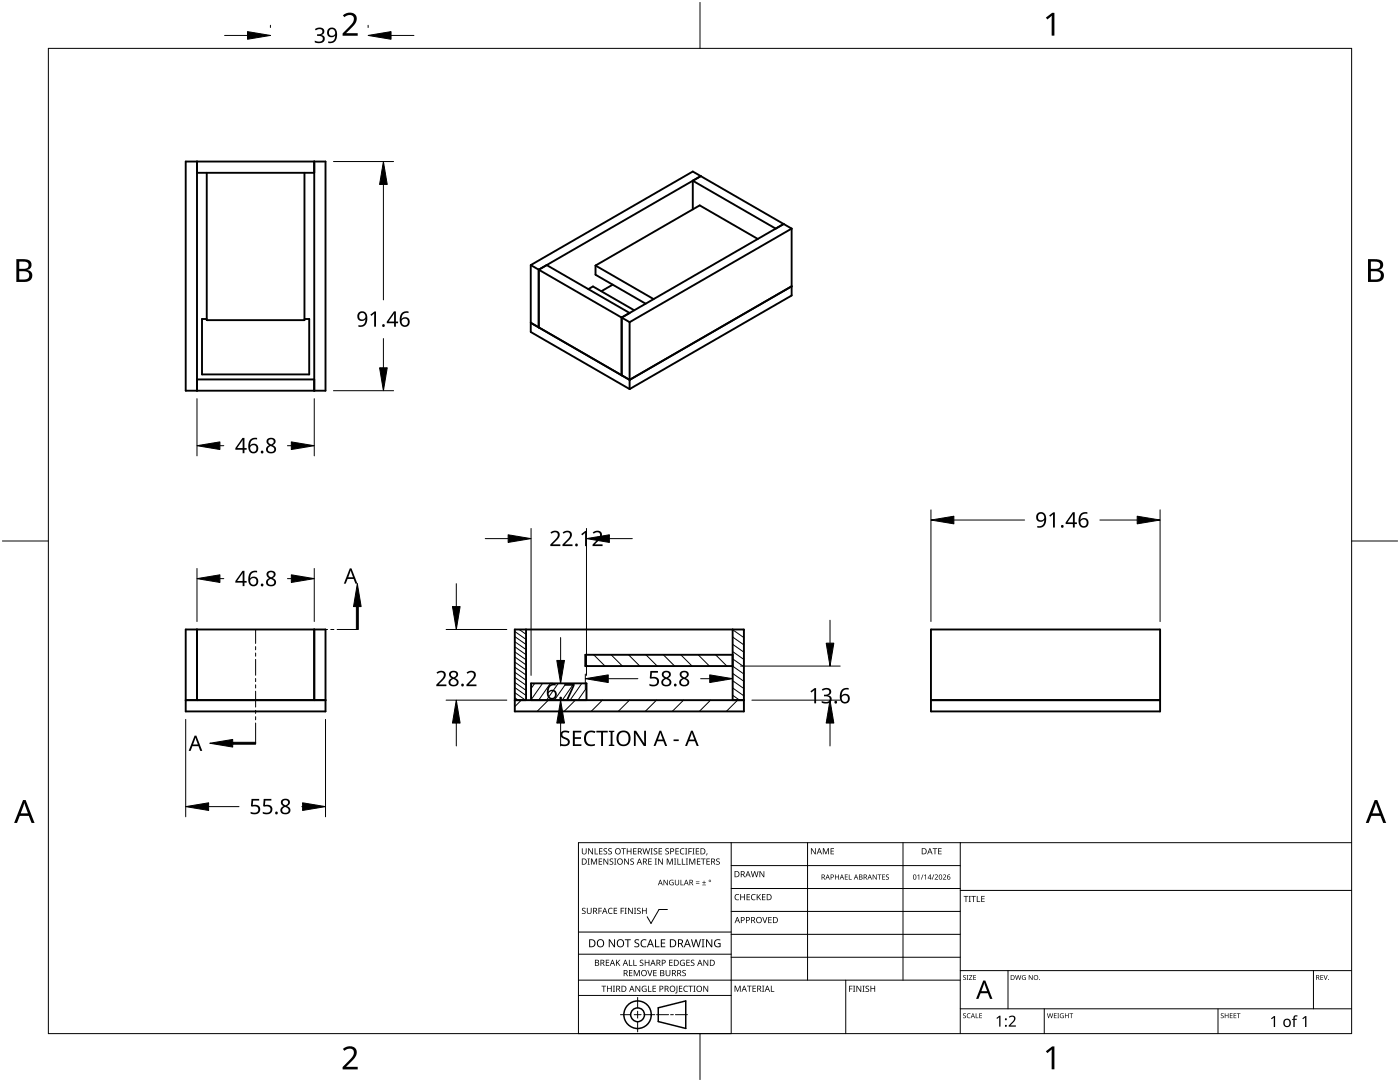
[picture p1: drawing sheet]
<svg xmlns="http://www.w3.org/2000/svg" width="279mm" height="216mm" viewBox="0 0 279 216" stroke-linecap="round" stroke-linejoin="round" font-family="sans-serif">
<g fill="none" stroke="#000" stroke-width=".38">
<path d="M37.1 32.2h27.9v45.8h-27.9zM39.3 32.2v45.8M41.3 34.5v29.4h19.5v-29.4M62.7 32.2v45.8M62.7 34.5h-23.4M138.3 36.1l16.5 9.5 1.6-.9-32.3 18.7M138.3 36.1l1.6-1-32.4 18.7M138.3 36.1v5.7M105.9 52.9v13.3l19.8 11.4M105.9 52.9l19.8 11.4M107.5 53.8v11.5M107.5 53.8l1.6-.9 16.6 9.5-1.6 1"/>
<path d="M117.4 57.7l.9-.5 8.3 4.7M118.9 53v1.8l10 5.8M118.9 53l11.5 6.7M122.3 56.8l-2.3 1.3M151.2 47.7l-11.6-6.7-20.7 12M158 45.6l-19.7-11.4-32.4 18.7M158 45.6v13.4l-32.3 18.6M158 57.1l-32.3 18.7-19.8-11.4M158 45.6l-32.3 18.7M39.3 75.7h23.4M60.8 63.7h.9v11h-21.4v-11h1M124.1 63.4v11.5"/>
<path d="M125.7 64.3v13.3M37.1 125.6h27.9v16.4h-27.9zM39.3 125.6v14.1M62.7 125.6v14.1M65 139.7h-27.9M102.7 125.6h45.8v16.4h-45.8zM102.7 139.7h45.8M105 125.6v14.1M106 139.7v-3.3h11v3.3M146.2 125.6v14.1M146.2 130.7h-29.4v2.2h29.4M185.8 139.7h45.7"/>
<path d="M185.8 125.6h45.7v16.4h-45.7z"/>
</g>
<g fill="none" stroke="#000" stroke-width=".2">
<path d="M102.7 139.2l.7 .5M102.7 138.2l2.2 1.5M102.7 137.2l2.3 1.6M102.7 136.2l2.3 1.5M102.7 135.2l2.3 1.5M102.7 134.1l2.3 1.6M102.7 133.1l2.3 1.6M102.7 132.1l2.3 1.6M102.7 131.1l2.3 1.6M102.7 130.1l2.3 1.5M102.7 129.1l2.3 1.5M102.7 128l2.3 1.6"/>
<path d="M102.7 127l2.3 1.6M102.7 126l2.3 1.6M103.6 125.6l1.4 1M104 139.7l-1.3 1.3M106.7 136.4l-.7 1M108.3 136.4l-2.3 3.2M109.4 139.7l-2.2 2.3M109.8 136.4l-2.3 3.3M111.4 136.4l-2.3 3.3M113 136.4l-2.4 3.3M114.6 136.4l-2.4 3.3M114.8 139.7l-2.2 2.3"/>
<path d="M116.1 136.4l-2.3 3.3M116.8 132.5l.5 .4M117 137.3l-1.7 2.4M117 139.5l-.1 .2M118.5 130.7l2.2 2.2M120.2 139.7l-2.2 2.3M122 130.7l2.2 2.2M125.4 130.7l2.3 2.2M125.6 139.7l-2.2 2.3M128.9 130.7l2.3 2.2M131 139.7l-2.2 2.3M132.4 130.7l2.2 2.2"/>
<path d="M135.9 130.7l2.2 2.2M136.4 139.7l-2.2 2.3M139.3 130.7l2.3 2.2M141.8 139.7l-2.2 2.3M142.8 130.7l2.3 2.2M146.2 138.7l1.4 1M146.2 137.3l2.3 1.6M146.2 135.8l2.3 1.6M146.2 134.4l2.3 1.5M146.2 132.9l2.3 1.6M146.2 131.5l2.3 1.5M146.2 130l2.3 1.6"/>
<path d="M146.2 128.6l2.3 1.5M146.2 127.1l2.3 1.6M146.2 125.7l2.3 1.5M147.2 139.7l-2.2 2.3M148.2 125.6l.3 .2"/>
</g>
<path d="M9.7 9.7h260v196.5h-260z" fill="none" stroke="#000" stroke-width=".2"/>
<path d="M139.7 .5v9.2M.5 108h9.2M269.7 108h9.2M139.7 206.2v9.2" fill="none" stroke="#000" stroke-width=".2"/>
<g fill="#000">
<path d="M68.4 3.1a1.64 1.64 0 0 1 2.8 .4 2.52 2.52 0 0 1-1.2 2.2l-.9 .9h2.3v.5h-3v-.4l1.2-1.2a1.95 1.95 0 0 0 .9-2.2 1.23 1.23 0 0 0-1.8 .1zM208.7 3.5l1.3-.9h.4v4.5h-.5v-4l-.9 .8zM68.4 209.3a1.64 1.64 0 0 1 2.8 .4 2.52 2.52 0 0 1-1.2 2.2l-.9 1h2.3v.5h-3v-.5l1.2-1.2a1.95 1.95 0 0 0 .9-2.1 1.23 1.23 0 0 0-1.8 .1zM208.7 209.8l1.3-1h.4v4.6h-.5v-4l-.9 .7z"/>
<path d="M3.3 51.7h1.3a1.28 1.28 0 0 1 1.7 1.3 1.04 1.04 0 0 1-.9 .9 1.23 1.23 0 0 1 1 1.5 1.23 1.23 0 0 1-1.5 .9h-1.6zM3.8 54.1v1.7h1a.86 .86 0 0 0 1-.9 .86 .86 0 0 0-1.1-.8zM3.8 52.2v1.4h.9a.78 .78 0 0 0 1-.7 .78 .78 0 0 0-1.1-.7z"/>
<path d="M273 51.7h1.3a1.28 1.28 0 0 1 1.7 1.3 1.04 1.04 0 0 1-.8 .9 1.23 1.23 0 0 1 1 1.5 1.23 1.23 0 0 1-1.6 .9h-1.6zM273.6 54.1v1.7h.9a.86 .86 0 0 0 1.1-.9 .86 .86 0 0 0-1.1-.8zM273.6 52.2v1.4h.8a.78 .78 0 0 0 1-.7 .78 .78 0 0 0-1.1-.7z"/>
<path d="M4.6 159.6h.5l1.8 4.6h-.6l-.6-1.4h-1.8l-.5 1.4h-.6zM4.8 160.2l-.7 2.1h1.5z"/>
<path d="M274.3 159.6h.6l1.7 4.6h-.6l-.5-1.4h-1.8l-.6 1.4h-.5zM274.6 160.2l-.7 2.1h1.4z"/>
</g>
<g fill="none" stroke="#000" stroke-width=".2">
<path d="M145.9 168.1v38.1h-30.5v-38.1h154.3M145.9 172.7h45.7M145.9 177.3h45.7M161.2 168.1v27.5M180.2 168.1v27.5M191.6 168.1v38.1M191.6 177.7h78.1M115.4 198.6h30.5M115.4 195.6h76.2M115.4 190.4h30.5M115.4 186h30.5M127.3 199v2.1"/>
<path d="M133.2 181.5h-1.7l-1.6 2.8-.7-1.4M145.9 181.9h45.7M145.9 186.4h45.7M145.9 191h45.7M168.8 195.6v10.6M191.6 193.7h78.1M201.2 193.7v7.6M262.1 193.7v7.6M123.8 202.5h2.1M126.6 202.5h1.3M127.3 201.8v1.4M127.3 203.8v2.1"/>
<path d="M128.6 202.5h2.1M131 202.5h2.4M133.8 202.5h.6M134.8 202.5h2.4M191.6 201.3h78.1M208.4 201.3v4.9M243.1 201.3v4.9"/>
</g>
<g fill="#000">
<path d="M116.1 169.3h.2v.8a.32 .32 0 0 0 .3 .3 .32 .32 0 0 0 .3-.3v-.8h.2v.8a.47 .47 0 0 1-.5 .4 .47 .47 0 0 1-.5-.5zM117.3 171.3h.4l-.1 .1v1l.1 .1h-.4l.1-.1v-1zM117.4 169.3h.2l.6 1v-1h.1v1.2h-.1l-.7-1v1h-.1zM117.9 171.3h.3l.3 1 .4-1h.3v1.2h-.2v-1l-.4 1h-.1l-.4-1v1h-.2zM118.7 169.3h.1v1h.6v.2h-.7zM119.5 171.3h.7v.1h-.6v.4h.5v.2h-.5v.4h.6v.1h-.7zM119.6 169.3h.6v.1h-.5v.4h.5v.1h-.5v.4h.5v.2h-.6zM120.5 169.4l.4-.1h.3l-.1 .1a.25 .25 0 0 0-.4-.1 .25 .25 0 0 0 0 .4l.4 .3 .1 .2-.3 .3-.5-.1v-.1h.2a.27 .27 0 0 0 .4-.1 .27 .27 0 0 0-.3-.3l-.2-.2zM120.4 171.3h.2l.7 1-.1-1h.2v1.2h-.2l-.6-1v1h-.2zM121.4 169.4l.5-.1h.2v.1a.25 .25 0 0 0-.4-.1 .25 .25 0 0 0 0 .4l.4 .3v.2l-.2 .3-.5-.1v-.1h.1a.27 .27 0 0 0 .5-.1 .27 .27 0 0 0-.4-.3l-.2-.2zM121.7 171.4l.4-.1 .3 .1-.1 .1a.25 .25 0 0 0-.4-.1 .25 .25 0 0 0 0 .4 .42 .42 0 0 1 .5 .5 .42 .42 0 0 1-.7 .2l-.1-.2 .2 .1a.27 .27 0 0 0 .5-.2 .27 .27 0 0 0-.4-.3l-.2-.2zM122.6 171.3h.4l-.1 .1v1l.1 .1h-.4l.1-.1v-1z"/>
<path d="M124 169.3h.9v.1h-.4v1.1h-.1v-1.1h-.4zM124.6 171.3h.1l.7 1v-1h.1v1.2h-.2l-.6-1v1h-.1zM125.1 169.3h.1v.5h.7v-.5h.1v1.2h-.1v-.6h-.7v.6h-.1zM125.8 171.4l.5-.1 .2 .1v.1a.25 .25 0 0 0-.4-.1 .25 .25 0 0 0 0 .4 .42 .42 0 0 1 .4 .5 .42 .42 0 0 1-.7 .2v-.2l.1 .1a.27 .27 0 0 0 .5-.2 .27 .27 0 0 0-.4-.3l-.2-.2zM126.4 169.3h.6v.1h-.5v.4h.5v.1h-.5v.4h.5v.2h-.6zM128.2 169.3h.2l.2 1 .3-1h.2l.2 1 .3-1h.1l-.3 1.2h-.1l-.3-1.1-.3 1.1h-.2zM129.4 171.3h.7v.1h-.6v.4h.5v.2h-.5v.4h.6v.1h-.7zM129.8 169.3h.5l-.2 .1v1l.2 .1h-.5l.2-.1v-1zM130.7 171.3h.4l-.1 .1v1l.1 .1h-.4l.1-.1v-1zM130.5 169.4l.4-.1h.3l-.1 .1a.25 .25 0 0 0-.4-.1 .25 .25 0 0 0 0 .4l.4 .3 .1 .2-.2 .3-.6-.1v-.1h.2a.27 .27 0 0 0 .4-.1 .27 .27 0 0 0-.3-.3l-.2-.2zM131.4 169.3h.7v.1h-.5v.4h.5v.1h-.5v.4h.5v.2h-.7zM131.3 171.3h.2l.7 1v-1h.1v1.2h-.2l-.6-1v1h-.2z"/>
<path d="M132.4 175.6h.2l.6 .9v-.9h.1v1h-.2l-.6-.9v.9h-.1zM132.8 169.4l.4-.1h.3l-.1 .1a.25 .25 0 0 0-.3-.1 .25 .25 0 0 0 0 .4l.4 .3v.2l-.2 .3-.5-.1v-.1h.1a.27 .27 0 0 0 .5-.1 .27 .27 0 0 0-.4-.3l-.2-.2zM133.1 171.3h.2l.4 1 .4-1h.2v1.2h-.2v-1l-.4 1h-.1l-.4-1v1h-.1zM133.7 175.7l.5-.2 .2 .1v.1a.45 .45 0 0 0-.7 .4 .45 .45 0 0 0 .6 .4v-.3h-.2v-.1h.3v.5a.6 .6 0 0 1-.8-.1 .6 .6 0 0 1 .1-.8zM134.5 171.3h.5l-.2 .1v1l.2 .1h-.5l.2-.1v-1zM135.2 171.3h.1v1.1h.6v.1h-.7zM134.8 169.3h.7v.1h-.6v.4h.5v.1h-.5v.4h.6v.2h-.7zM134.7 175.6h.1v.7a.28 .28 0 0 0 .3 .2 .28 .28 0 0 0 .3-.2v-.7h.1v.7a.42 .42 0 0 1-.4 .4 .42 .42 0 0 1-.4-.4zM135.8 175.6h.2v.9h.4v.1h-.6zM136.1 171.3h.1v1.1h.6v.1h-.7zM135.8 169.4l.4-.1h.4l-.1 .1h-.2a.49 .49 0 0 0-.4 .6 .49 .49 0 0 0 .7 .3 .52 .52 0 0 1-.7 .1 .52 .52 0 0 1-.2-.6zM136.7 169.3h.5l-.2 .1v1l.2 .1h-.5l.2-.1v-1z"/>
<path d="M136.9 171.3h.4l-.1 .1v1l.1 .1h-.4l.1-.1v-1zM137.4 169.3h.7v.1h-.6v.4h.5v.2h-.5v.5h-.1zM137.5 171.3h.3l.3 1 .4-1h.3v1.2h-.2v-1l-.4 1h-.1l-.4-1v1h-.2zM138.2 169.3h.4l-.1 .1v1l.1 .1h-.4l.1-.1v-1zM138.9 176.2h.7v.1h-.7zM138.9 175.9h.7v.1h-.7zM138.9 169.3h.6v.1h-.5v.4h.5v.1h-.5v.4h.5v.2h-.6zM139.1 171.3h.7v.1h-.6v.4h.5v.2h-.5v.4h.6v.1h-.7zM140.1 176.5h.8v.1h-.8zM139.9 171.3h.9v.1h-.4v1.1h-.1v-1.1h-.4zM140.5 175.7h.1v.3h.3v.2h-.3v.3h-.1v-.3h-.4v-.2h.4zM141 170.3h.2l-.3 .4z"/>
<path d="M141 171.3h.7v.1h-.6v.4h.5v.2h-.5v.4h.6v.1h-.7zM143 171.4l.4-.1 .2 .1v.1a.25 .25 0 0 0-.4-.1 .25 .25 0 0 0 0 .4 .42 .42 0 0 1 .5 .5 .42 .42 0 0 1-.7 .2l-.1-.2 .2 .1a.27 .27 0 0 0 .4-.2 .27 .27 0 0 0-.3-.3l-.3-.2zM146.8 178.6l.4-.2 .3 .1v.1a.49 .49 0 0 0-.7 .4 .49 .49 0 0 0 .7 .5 .52 .52 0 0 1-.7 0 .52 .52 0 0 1-.2-.6zM147.7 178.4h.2v.5h.6v-.5h.2v1.2h-.2v-.5h-.6v.5h-.2zM149 178.4h.7v.1h-.5v.4h.4v.2h-.4v.4h.5v.1h-.7zM150 178.6l.5-.2 .3 .1-.1 .1a.49 .49 0 0 0-.7 .4 .49 .49 0 0 0 .8 .5 .52 .52 0 0 1-.7 0 .52 .52 0 0 1-.2-.6zM149.8 173.8h.2l.3 1.1 .2-1.1h.2l.3 1.1 .2-1.1h.2l-.3 1.2h-.2l-.3-1-.3 1h-.1zM151 178.4h.2v.6l.5-.6h.2l-.5 .5 .5 .7h-.2l-.4-.6-.1 .6h-.2zM151.6 173.8h.1l.7 1v-1h.1v1.2h-.1l-.7-1v1h-.1zM152.1 178.4h.7v.1h-.6v.4h.5v.2h-.5v.4h.6v.1h-.7zM161.8 169.3h.2l.7 1v-1h.1v1.2h-.2l-.6-1v1h-.2zM164.2 169.3h.2l.4 .9 .4-.9h.2v1.2h-.1v-1.1l-.4 1.1h-.1l-.4-1.1v1.1h-.2z"/>
<path d="M165.8 169.3h.6v.1h-.5v.4h.5v.1h-.5v.4h.5v.2h-.6zM166.6 174.5h.2v.4h.5v-.4h.1v1h-.1v-.5h-.5v.5h-.2zM168.6 174.5h.6v.1h-.5v.3h.5v.1h-.5v.4h.5v.1h-.6zM169.4 174.5h.1v.9h.5v.1h-.6zM174.2 174.5h.1l.6 .8v-.8h.1v1h-.2l-.5-.8v.8h-.1zM175.1 174.5h.8v.1h-.3v.9h-.2v-.9h-.3zM176 174.5h.6v.1h-.4v.3h.4v.1h-.4v.4h.4v.1h-.6zM176.8 174.6l.4-.1h.2v.1a.24 .24 0 0 0-.4 0 .24 .24 0 0 0-.1 .3 .24 .24 0 0 0 .3 .1 .33 .33 0 0 1 .1 .5 .33 .33 0 0 1-.5 0v-.1a.26 .26 0 0 0 .4 0 .26 .26 0 0 0 .1-.3 .26 .26 0 0 0-.4-.1zM183.1 174.7l.4-.2v1h-.2v-.9l-.2 .2zM184.2 174.5h.1l-.4 1h-.1zM184.4 174.7l.4-.2v1h-.1v-.9l-.2 .2zM186.3 174.5h.2l-.4 1h-.2z"/>
<path d="M186.1 169.3h.9v.1h-.3v1.1h-.2v-1.1h-.4zM186.5 174.6a.37 .37 0 0 1 .6 0 .37 .37 0 0 1-.2 .6l-.2 .2h.5v.1h-.7l.3-.4a.27 .27 0 0 0 .3-.3 .27 .27 0 0 0-.4-.2zM187.2 169.3h.7v.1h-.5v.4h.5v.1h-.5v.4h.5v.2h-.7zM188.2 174.6a.37 .37 0 0 1 .6 0 .37 .37 0 0 1-.3 .6l-.2 .2h.5v.1h-.6l.2-.4a.27 .27 0 0 0 .3-.3 .27 .27 0 0 0-.4-.2zM192.3 178.8h.9v.1h-.3v1.1h-.2v-1.1h-.4zM193.3 178.8h.5l-.2 .1v1l.2 .1h-.5l.2-.1v-1zM193.8 178.8h1v.1h-.4v1.1h-.2v-1.1h-.4zM194.9 178.8h.2v1.1h.5v.1h-.7zM195.8 178.8h.7v.1h-.5v.4h.5v.1h-.5v.5h.5v.1h-.7zM116.2 181.3l.4-.2 .3 .1-.1 .1a.25 .25 0 0 0-.4-.1 .25 .25 0 0 0 0 .4l.4 .2 .1 .3-.3 .3-.5-.1v-.1h.2a.27 .27 0 0 0 .4-.1 .27 .27 0 0 0-.3-.3l-.2-.2zM117.1 181.1h.2v.8a.32 .32 0 0 0 .3 .3 .32 .32 0 0 0 .3-.3v-.8h.2v.8a.47 .47 0 0 1-.5 .5 .47 .47 0 0 1-.5-.5zM119.4 181.1h.7v.2h-.5v.4h.5v.1h-.5v.6h-.2z"/>
<path d="M120 196.7h1v.1h-.4v1.1h-.2v-1.1h-.4zM120.9 191.5h.7v.1h-.5v.4h.4v.2h-.4v.4h.5v.1h-.7zM121.5 181.3l.4-.2 .4 .1-.1 .1a.49 .49 0 0 0-.7 .5 .49 .49 0 0 0 .7 .4 .52 .52 0 0 1-.6 .1 .52 .52 0 0 1-.3-.6zM121.1 196.7h.2v.5h.6v-.5h.2v1.2h-.2v-.6h-.6v.6h-.2zM121.5 187.4h.2l.9 1.3v-1.3h.1v1.6h-.2l-.8-1.3v1.3h-.2zM122.3 196.7h.4l-.1 .1v1l.1 .1h-.4l.2-.1v-1zM122.5 181.1h.7v.2h-.6v.4h.5v.1h-.5v.4h.6v.2h-.7zM122.9 191.5h.2v.6l.5-.6h.2l-.5 .5 .5 .7h-.2l-.4-.6-.1 .6h-.2zM123.9 181.1h.6v.2h-.5v.4h.5v.1h-.5v.6h-.1zM124.7 181.1h.4l-.2 .2v.9l.2 .2h-.4l.1-.2v-.9zM124.7 187.4h1.2v.2h-.5v1.4h-.2v-1.4h-.5zM125.5 191.5h.2v1.1h.5v.1h-.7z"/>
<path d="M125.5 193.6h.7v.1h-.5v.4h.5v.1h-.5v.4h.5v.2h-.7zM125.3 181.1h.2l.7 1.1-.1-1.1h.2v1.3h-.2l-.6-1v1h-.2zM126.4 191.5h.2v1.1h.5v.1h-.7zM126.5 181.1h.5l-.2 .2v.9l.2 .2h-.5l.2-.2v-.9zM126.5 193.6h.2l.4 1 .4-1h.2v1.2h-.2v-1.1l-.4 1.1h-.1l-.4-1.1v1.1h-.1zM126.7 187.6l.3-.2 .6 .1-.2 .1a.33 .33 0 0 0-.6 .2 .33 .33 0 0 0 .4 .4 .47 .47 0 0 1 .4 .6 .47 .47 0 0 1-.7 .2h-.3v-.2h.2a.35 .35 0 0 0 .6-.2 .35 .35 0 0 0-.5-.4l-.3-.2zM126.8 196.7h.2l.6 1v-1h.2v1.2h-.2l-.7-1 .1 1h-.2zM127.2 181.3l.4-.2 .3 .1-.1 .1a.25 .25 0 0 0-.4-.1 .25 .25 0 0 0 0 .4l.4 .2 .1 .3-.3 .3-.5-.1v-.1h.2a.27 .27 0 0 0 .4-.1 .27 .27 0 0 0-.3-.3l-.2-.2zM127.7 191.6l.5-.1 .2 .1v.1a.25 .25 0 0 0-.4-.1 .25 .25 0 0 0 0 .4l.4 .2v.3l-.2 .2h-.5v-.2l.1 .1a.27 .27 0 0 0 .5-.2 .27 .27 0 0 0-.4-.3l-.2-.2zM128 187.6l.6-.2 .4 .1v.2a.64 .64 0 0 0-1 .5 .64 .64 0 0 0 1 .6v.2a.83 .83 0 0 1-1.1-.3 .83 .83 0 0 1 .1-1.1zM128.2 196.8l.6-.1 .2 .1v.1a.5 .5 0 0 0-.8 .4 .5 .5 0 0 0 .7 .5v-.4h-.3v-.1h.4v.6a.66 .66 0 0 1-.8-.2 .66 .66 0 0 1 0-.9zM128.1 181.1h.2v.6h.6v-.6h.2v1.3h-.2v-.6h-.6v.6h-.2z"/>
<path d="M129.2 193.6h.1l.4 1 .3-1h.2l-.4 1.2h-.2zM129.3 196.7h.2v1.1h.5v.1h-.7zM128.7 191.5h.1v.5h.6v-.5h.2v1.2h-.2v-.5h-.6v.5h-.1zM130.7 187.4h.2v1.4h.7v.2h-.9zM130.2 196.7h.7v.1h-.5v.4h.5v.1h-.5v.5h.5v.1h-.7zM130.4 193.6h.6v.1h-.5v.4h.5v.1h-.5v.4h.5v.2h-.6zM131.9 187.4h.9v.2h-.7v.5h.6v.2h-.6v.5h.7v.2h-.9zM132.8 193.6h.2v.7a.32 .32 0 0 0 .3 .4 .32 .32 0 0 0 .3-.4v-.7h.2v.7a.47 .47 0 0 1-.5 .5 .47 .47 0 0 1-.5-.5zM133.5 191.5h.7v.1h-.5v.4h.5v.2h-.5v.4h.5v.1h-.7zM135 196.7h.2v1.3l-.1 .2h-.3l-.1-.1 .3-.2zM135.5 196.7h.7v.1h-.5v.4h.4v.1h-.4v.5h.5v.1h-.7zM135.8 191.7l.5-.2 .4 .1-.1 .1a.5 .5 0 0 0-.8 .4 .5 .5 0 0 0 .7 .5v-.4h-.2v-.1h.4v.6a.66 .66 0 0 1-.9-.1 .66 .66 0 0 1 0-.9z"/>
<path d="M136.2 193.7l.4-.2 .3 .1-.1 .1a.25 .25 0 0 0-.4-.1 .25 .25 0 0 0 0 .4 .42 .42 0 0 1 .5 .6 .42 .42 0 0 1-.7 .2l-.1-.2h.2a.27 .27 0 0 0 .5-.1 .27 .27 0 0 0-.4-.3l-.2-.2zM136.5 196.8l.5-.1 .3 .1-.1 .1a.49 .49 0 0 0-.7 .4 .49 .49 0 0 0 .8 .4 .52 .52 0 0 1-.7 .1 .52 .52 0 0 1-.2-.6zM137 191.5h.7v.1h-.6v.4h.5v.2h-.5v.4h.6v.1h-.7zM137.4 196.7h.9v.1h-.4v1.1h-.1v-1.1h-.4zM137.9 191.6l.4-.1 .3 .1-.1 .1a.25 .25 0 0 0-.4-.1 .25 .25 0 0 0 0 .4l.4 .2 .1 .3-.2 .2h-.6v-.2l.2 .1a.27 .27 0 0 0 .5-.2 .27 .27 0 0 0-.4-.3l-.2-.2zM138.4 196.7h.4l-.1 .1v1l.1 .1h-.4l.1-.1v-1zM137.9 187.4h.2l.3 1.4 .4-1.4h.2l.4 1.4 .3-1.4h.2l-.4 1.6h-.2l-.4-1.3-.4 1.3h-.2zM140 187.4h.6l-.2 .2v1.3l.2 .1h-.6l.2-.1v-1.3zM140.4 196.7h.1l.7 1v-1h.1v1.2h-.1l-.7-1v1h-.1zM140.4 191.5h.2l.6 1v-1h.1v1.2h-.1l-.7-1v1h-.1zM140.9 187.4h.2l.9 1.3v-1.3h.2v1.6h-.3l-.8-1.3v1.3h-.2zM142.7 187.6l.7-.2 .4 .1-.1 .2a.65 .65 0 0 0-1 .5 .65 .65 0 0 0 .9 .6v-.4h-.3v-.2h.5v.7a.86 .86 0 0 1-1.1-.1 .86 .86 0 0 1 0-1.2z"/>
<path d="M146.6 196.7h.2l.4 1 .4-1h.2v1.2h-.1v-1.1l-.4 1.1h-.2l-.4-1.1v1.1h-.1zM149.1 196.7h.9v.1h-.4v1.1h-.1v-1.1h-.4zM150.2 196.7h.7v.1h-.6v.4h.5v.1h-.5v.5h.6v.1h-.7zM152.1 183h.2l.3 1 .4-1h.2l-.5 1.2h-.1zM152.1 196.7h.4l-.1 .1v1l.1 .1h-.4l.1-.1v-1zM153.8 196.7h.2v1.1h.5v.1h-.7zM153.3 183h.7v.1h-.5v.4h.5v.1h-.5v.5h.5v.1h-.7zM169.5 196.7h.6v.1h-.5v.5h.5v.1h-.5v.5h-.1zM170.2 196.7h.5l-.2 .1v1l.2 .1h-.5l.2-.1v-1zM170.9 196.7h.2l.6 1v-1h.2v1.2h-.2l-.6-1v1h-.2zM172.1 196.7h.5l-.2 .1v1l.2 .1h-.5l.2-.1v-1zM172.8 196.8l.4-.1h.2v.2a.25 .25 0 0 0-.4-.1 .25 .25 0 0 0 0 .4l.4 .2 .1 .3-.3 .2h-.5v-.2l.2 .1a.27 .27 0 0 0 .4-.2 .27 .27 0 0 0-.3-.3l-.3-.2z"/>
<path d="M173.7 196.7h.2v.5h.6v-.5h.2v1.2h-.2v-.6h-.6v.6h-.2zM192.2 194.7l.4-.1h.2l-.1 .1a.24 .24 0 0 0-.3 0 .24 .24 0 0 0-.1 .3 .24 .24 0 0 0 .4 .1l.1 .1-.1 .3h-.4l-.1-.1a.24 .24 0 0 0 .3 .1 .24 .24 0 0 0 .1-.3l-.4-.3zM192.9 194.6h.4l-.1 .1v.7l.1 .1h-.4l.1-.1v-.7zM193.4 194.6h.6l-.5 .8h.6v.1h-.7l.5-.8h-.5zM194.2 194.6h.6v.1h-.4v.3h.4v.1h-.4v.3h.4v.1h-.6zM202.6 194.6h.1l.2 .8 .2-.8h.2l.2 .8 .2-.8h.1l-.2 .9h-.2l-.2-.8-.2 .8h-.2zM204.1 194.7l.3-.1h.3l-.1 .1a.4 .4 0 0 0-.6 .4 .4 .4 0 0 0 .6 .3v-.3l-.2-.1h.3v.5a.53 .53 0 0 1-.7-.1 .53 .53 0 0 1 .1-.7zM205.3 194.6h.2l.5 .8v-.8h.1v.9h-.2l-.5-.8v.8h-.1zM263.5 194.6h.6v.1h-.5v.3h.4v.1h-.4v.3h.5v.1h-.6zM264.1 194.6h.2l.2 .8 .3-.8h.2l-.4 .9h-.1zM192.2 202.3l.4-.1h.2l-.1 .1a.24 .24 0 0 0-.3 0 .24 .24 0 0 0-.1 .3 .24 .24 0 0 0 .4 .1l.1 .2-.1 .2-.4 .1-.1-.2a.24 .24 0 0 0 .3 .1 .24 .24 0 0 0 .1-.3l-.4-.2zM193.1 202.3l.6-.1-.3 .1a.4 .4 0 0 0-.3 .5 .4 .4 0 0 0 .5 .2 .46 .46 0 0 1-.6 0 .46 .46 0 0 1 .1-.7z"/>
<path d="M194.7 202.2h.1v.8h.5v.2h-.6zM195.4 202.2h.6v.1h-.4v.3h.4v.1h-.4v.4h.4v.1h-.6zM198.9 203.1l.5-.4h.3v2.2h-.3v-1.9l-.4 .3zM201.3 202.9a.76 .76 0 0 1 1.2 0 .76 .76 0 0 1-.3 1.1l-.6 .6h1.1v.3h-1.4v-.3l.8-.8a.52 .52 0 0 0 .2-.8 .52 .52 0 0 0-.8 .1zM209 202.2h.1l.2 .8 .2-.8h.1l.3 .8 .2-.8h.1l-.3 1h-.1l-.2-.9-.3 .9h-.1zM210.3 202.2h.6v.1h-.4v.3h.3v.1h-.3v.4h.4v.1h-.6zM211 202.2h.4l-.2 .1v.8l.2 .1h-.4l.1-.1v-.8zM211.6 202.3l.7-.1-.1 .1a.4 .4 0 0 0-.6 .4 .4 .4 0 0 0 .6 .3v-.2l-.2-.2h.3v.5a.53 .53 0 0 1-.7-.1 .53 .53 0 0 1 0-.7zM212.5 202.2h.2v.4h.5v-.4h.1v1h-.1v-.5h-.5v.5h-.2zM213.4 202.2h.8v.1h-.3v.9h-.2v-.9h-.3zM243.7 202.3l.3-.1h.2v.1a.24 .24 0 0 0-.3 0 .24 .24 0 0 0-.1 .3 .24 .24 0 0 0 .3 .1l.1 .2-.1 .2-.4 .1-.1-.2a.24 .24 0 0 0 .4 .1 .24 .24 0 0 0 0-.3l-.3-.2zM244.4 202.2h.2v.4h.5v-.4h.1v1h-.1v-.5h-.5v.5h-.2z"/>
<path d="M245.4 202.2h.6v.1h-.4v.3h.4v.1h-.4v.4h.4v.1h-.6zM246.2 202.2h.5v.1h-.4v.3h.4v.1h-.4v.4h.4v.1h-.5zM246.8 202.2h.8v.1h-.3v.9h-.2v-.9h-.3zM253.7 203.2l.6-.5h.2v2.2h-.3v-1.9l-.4 .4zM258.2 202.7l.3-.1h.5l-.1 .3-.4-.1-.1 .2v.3h.4v.2h-.4v1.4h-.3v-1.4h-.3l.3-.2zM259.9 203.2l.6-.5h.2v2.2h-.2v-1.9l-.5 .4z"/>
<path d="M116.1 171.3h.4a.61 .61 0 0 1 .6 .6 .61 .61 0 0 1-.6 .6h-.4zM116.3 171.4v1h.1a.48 .48 0 0 0 .5-.5 .48 .48 0 0 0-.4-.5z"/>
<path d="M122.7 169.9a.61 .61 0 0 1 1.2 0 .61 .61 0 0 1-1.2 0zM123 169.5a.47 .47 0 0 0-.1 .7 .47 .47 0 0 0 .8 0v-.1a.45 .45 0 0 0-.1-.6 .45 .45 0 0 0-.6 0z"/>
<path d="M123.1 171.9a.61 .61 0 0 1 1.2 0 .61 .61 0 0 1-1.2 0zM123.5 171.5l-.2 .4a.45 .45 0 0 0 .7 .4 .45 .45 0 0 0 0-.8l-.2-.1z"/>
<path d="M127.3 169.3h.3a.35 .35 0 0 1 .5 .2 .35 .35 0 0 1-.3 .4l.4 .6h-.2l-.3-.5h-.3v.5h-.1zM127.4 169.4v.4h.2a.23 .23 0 0 0 .3-.2 .23 .23 0 0 0-.3-.2z"/>
<path d="M127.5 171.3h.2l.4 1.2h-.1l-.2-.4h-.4l-.2 .4h-.1zM127.6 171.5l-.2 .5h.4z"/>
<path d="M128.3 171.3h.3a.35 .35 0 0 1 .5 .2 .35 .35 0 0 1-.3 .5l.4 .5h-.2l-.3-.5h-.2v.5h-.2zM128.5 171.4v.5h.1a.23 .23 0 0 0 .3-.2 .23 .23 0 0 0-.3-.3z"/>
<path d="M131.7 175.5h.1l.5 1.1h-.2l-.1-.3h-.4l-.2 .3h-.1zM131.8 175.7l-.2 .5h.4z"/>
<path d="M133.8 169.3h.6l.1 .2-.1 .4-.5 .1v.5h-.1zM133.9 169.4v.5a.29 .29 0 0 0 .5-.3 .29 .29 0 0 0-.5-.2z"/>
<path d="M136.9 175.5h.1l.4 1.1h-.1l-.1-.3h-.5l-.1 .3h-.1zM137 175.7l-.2 .5h.3z"/>
<path d="M137.6 175.6h.3a.31 .31 0 0 1 .4 .2 .31 .31 0 0 1-.2 .4l.3 .4h-.2l-.2-.4h-.3v.4h-.1zM137.7 175.7v.4h.2a.21 .21 0 0 0 .3-.2 .21 .21 0 0 0-.3-.2z"/>
<path d="M139.8 169.3h.4a.54 .54 0 0 1 .6 .6 .56 .56 0 0 1-.7 .6h-.3zM140 169.4v.9h.1a.48 .48 0 0 0 .5-.4 .48 .48 0 0 0-.4-.5z"/>
<path d="M141.4 175.8a.25 .25 0 0 1 .5 0 .25 .25 0 0 1-.5 0zM141.5 175.8a.15 .15 0 0 0 .3 0 .15 .15 0 0 0-.3 0z"/>
<path d="M141.9 171.3h.4a.35 .35 0 0 1 .4 .2 .35 .35 0 0 1-.2 .5l.3 .5h-.2l-.3-.5h-.2v.5h-.2zM142.1 171.4v.5h.2a.23 .23 0 0 0 .2-.2 .23 .23 0 0 0-.2-.3z"/>
<path d="M146.6 173.8h.4a.61 .61 0 0 1 .6 .6 .61 .61 0 0 1-.7 .6h-.3zM146.8 174v.9h.1a.43 .43 0 0 0 .5-.5 .41 .41 0 0 0-.4-.4z"/>
<path d="M147.8 173.8h.4a.35 .35 0 0 1 .4 .3 .35 .35 0 0 1-.2 .4l.3 .5h-.2l-.3-.5h-.2v.5h-.2zM148 174v.4h.2a.23 .23 0 0 0 .3-.2 .23 .23 0 0 0-.3-.2z"/>
<path d="M149.2 173.8h.1l.5 1.2h-.1l-.2-.3h-.5l-.1 .3h-.2zM149.3 174l-.2 .5h.4z"/>
<path d="M153 178.4h.4a.55 .55 0 0 1 .6 .6 .56 .56 0 0 1-.6 .6h-.4zM153.2 178.5v1h.1a.48 .48 0 0 0 .5-.5 .48 .48 0 0 0-.4-.5z"/>
<path d="M163.4 169.2h.2l.5 1.3h-.2l-.2-.4h-.4l-.2 .4h-.1zM163.5 169.4l-.2 .6h.4z"/>
<path d="M164 174.5h.3a.29 .29 0 0 1 .3 .2 .29 .29 0 0 1-.2 .4l.3 .4h-.2l-.2-.4h-.2v.4h-.1zM164.1 174.6v.4h.2a.2 .2 0 0 0 .2-.2 .2 .2 0 0 0-.3-.2z"/>
<path d="M165.1 174.5h.1l.4 1h-.1l-.1-.3h-.4l-.2 .3h-.1zM165.2 174.6l-.2 .5h.3z"/>
<path d="M165.8 174.5h.5l.1 .2-.1 .3-.4 .1v.4h-.1zM165.9 174.6v.4a.25 .25 0 0 0 .4-.2 .25 .25 0 0 0-.4-.2z"/>
<path d="M168 174.5h.1l.4 1h-.2l-.1-.3h-.4l-.1 .3h-.1zM168 174.6l-.1 .5h.3z"/>
<path d="M170.8 174.5h.1l.4 1h-.1l-.2-.3h-.4l-.1 .3h-.1zM170.8 174.6l-.1 .5h.3z"/>
<path d="M171.4 174.5h.3a.26 .26 0 0 1 .4 .1 .26 .26 0 0 1-.2 .4 .28 .28 0 0 1 .2 .3 .28 .28 0 0 1-.3 .2h-.4zM171.6 175v.4h.2a.19 .19 0 0 0 .2-.2 .19 .19 0 0 0-.2-.2zM171.6 174.6v.3h.2a.17 .17 0 0 0 .2-.1 .18 .18 0 0 0-.3-.2z"/>
<path d="M172.4 174.5h.2a.29 .29 0 0 1 .4 .2 .29 .29 0 0 1-.2 .4l.3 .4h-.2l-.2-.4h-.2v.4h-.1zM172.5 174.6v.4h.1a.2 .2 0 0 0 .3-.2 .2 .2 0 0 0-.3-.2z"/>
<path d="M173.5 174.5h.1l.4 1h-.1l-.1-.3h-.4l-.2 .3h-.1zM173.6 174.6l-.2 .5h.3z"/>
<path d="M182.3 174.6h.4l.2 .5a.38 .38 0 0 1-.5 .4 .38 .38 0 0 1-.2-.6zM182.4 174.6l-.1 .2a.38 .38 0 0 0 .3 .6 .41 .41 0 0 0 .2-.5 .41 .41 0 0 0-.4-.3z"/>
<path d="M184 169.3h.3a.61 .61 0 0 1 .6 .6 .61 .61 0 0 1-.6 .6h-.3zM184.1 169.4v.9h.2a.43 .43 0 0 0 .5-.4 .41 .41 0 0 0-.5-.5z"/>
<path d="M185.6 174.5h.2v.7h.1l-.1 .3h-.2v-.2h-.5zM185.6 174.6l-.3 .6h.3z"/>
<path d="M185.5 169.2h.1l.5 1.3h-.1l-.2-.4h-.5l-.1 .4h-.2zM185.6 169.4l-.2 .6h.4z"/>
<path d="M187.5 174.6l.1-.1a.51 .51 0 0 1 .4 .5 .51 .51 0 0 1-.5 .5l-.1-.4zM187.6 174.6l-.1 .2a.38 .38 0 0 0 .3 .6 .41 .41 0 0 0 .1-.5 .41 .41 0 0 0-.3-.3z"/>
<path d="M189.1 174.6l.5-.1-.4 .2-.1 .3a.33 .33 0 0 1 .5 .1 .33 .33 0 0 1-.2 .5 .33 .33 0 0 1-.4-.4zM189.1 175.2a.25 .25 0 0 0 .5 0 .25 .25 0 0 0-.5 0z"/>
<path d="M118.4 181.1h.3a.35 .35 0 0 1 .4 .3 .35 .35 0 0 1-.2 .4l.3 .6h-.1l-.3-.5h-.3v.5h-.1zM118.5 181.3v.4h.2a.23 .23 0 0 0 .3-.2 .23 .23 0 0 0-.3-.2z"/>
<path d="M118.7 191.5h.4a.31 .31 0 0 1 .4 .2 .31 .31 0 0 1-.2 .4 .33 .33 0 0 1 .3 .4 .33 .33 0 0 1-.4 .2h-.5zM118.9 192.2v.4h.2a.23 .23 0 0 0 .3-.2 .23 .23 0 0 0-.3-.2zM118.9 191.6v.4h.2a.21 .21 0 0 0 .3-.2 .21 .21 0 0 0-.3-.2z"/>
<path d="M117.6 187.4h.5a.71 .71 0 0 1 .7 .8 .73 .73 0 0 1-.8 .8h-.4zM117.8 187.6v1.2h.2a.56 .56 0 0 0 .6-.6 .54 .54 0 0 0-.6-.6z"/>
<path d="M119.8 191.5h.4a.35 .35 0 0 1 .4 .3 .35 .35 0 0 1-.2 .4l.3 .5h-.2l-.3-.5h-.2v.5h-.2zM120 191.6v.5h.2a.23 .23 0 0 0 .3-.2 .23 .23 0 0 0-.3-.3z"/>
<path d="M119.3 187.6a.74 .74 0 0 1 .9-.1 .74 .74 0 0 1 .4 .7 .77 .77 0 0 1-1.1 .8 .77 .77 0 0 1-.3-1.3zM119.5 187.7l-.2 .5a.56 .56 0 0 0 .7 .6 .56 .56 0 0 0 .3-.9 .51 .51 0 0 0-.8-.2z"/>
<path d="M120.6 181.1h.2l.4 1.3h-.1l-.2-.4h-.4l-.2 .4h-.1zM120.7 181.3l-.2 .6h.4z"/>
<path d="M122.2 191.5h.1l.5 1.2h-.2l-.1-.3h-.5l-.2 .3h-.1zM122.2 191.7l-.2 .5h.4z"/>
<path d="M123 196.7h.3a.35 .35 0 0 1 .4 .2 .35 .35 0 0 1-.2 .5l.3 .5h-.1l-.3-.5h-.3v.5h-.1zM123.1 196.8v.5h.2a.23 .23 0 0 0 .3-.3 .23 .23 0 0 0-.3-.2z"/>
<path d="M123.3 187.6a.74 .74 0 0 1 .8-.1 .74 .74 0 0 1 .5 .7 .77 .77 0 0 1-1.1 .8 .77 .77 0 0 1-.3-1.3zM123.5 187.7l-.2 .5a.56 .56 0 0 0 .7 .6 .56 .56 0 0 0 .3-.9 .51 .51 0 0 0-.8-.2z"/>
<path d="M124.5 193.6h.3a.35 .35 0 0 1 .4 .2 .35 .35 0 0 1-.2 .4l.3 .6h-.1l-.3-.5h-.3v.5h-.1zM124.6 193.7v.4h.2a.23 .23 0 0 0 .3-.2 .23 .23 0 0 0-.3-.2z"/>
<path d="M124 196.7h.4a.54 .54 0 0 1 .6 .6 .56 .56 0 0 1-.6 .6h-.4zM124.2 196.8v1h.2a.48 .48 0 0 0 .5-.5 .48 .48 0 0 0-.5-.5z"/>
<path d="M124.7 191.5h.2l.4 1.2h-.1l-.2-.3h-.4l-.2 .3h-.1zM124.8 191.7l-.2 .5h.4z"/>
<path d="M126 196.7h.2l.4 1.2h-.1l-.2-.4h-.4l-.2 .4h-.1zM126.1 196.8l-.2 .6h.4z"/>
<path d="M127.9 194.2a.61 .61 0 0 1 1.2 0 .61 .61 0 0 1-1.2 0zM128.2 193.8l-.1 .4a.45 .45 0 0 0 .7 .4 .45 .45 0 0 0 0-.8l-.2-.1z"/>
<path d="M129.7 187.4h.2l.6 1.6h-.2l-.2-.5h-.6l-.2 .5h-.2zM129.8 187.6l-.2 .7h.5z"/>
<path d="M130.2 191.5h.2l.5 1.2h-.2l-.2-.3h-.4l-.2 .3h-.1zM130.3 191.7l-.2 .5h.4z"/>
<path d="M131 191.5h.4a.35 .35 0 0 1 .4 .3 .35 .35 0 0 1-.2 .4l.3 .5h-.2l-.3-.5h-.2v.5h-.2zM131.2 191.6v.5h.2a.23 .23 0 0 0 .2-.2 .23 .23 0 0 0-.3-.3z"/>
<path d="M131.8 193.6h.3a.31 .31 0 0 1 .4 .1 .31 .31 0 0 1-.2 .4 .33 .33 0 0 1 .3 .4 .33 .33 0 0 1-.4 .3h-.4zM131.9 194.2v.4h.3a.23 .23 0 0 0 .2-.2 .23 .23 0 0 0-.3-.2zM131.9 193.7v.4h.2a.21 .21 0 0 0 .3-.2 .21 .21 0 0 0-.3-.2z"/>
<path d="M131.6 196.7h.5l.3 .3-.1 .3-.5 .1v.5h-.2zM131.8 196.8v.5a.29 .29 0 0 0 .4-.2 .29 .29 0 0 0-.4-.3z"/>
<path d="M132.6 196.7h.4a.35 .35 0 0 1 .4 .2 .35 .35 0 0 1-.2 .5l.3 .5h-.2l-.3-.5h-.2v.5h-.2zM132.8 196.8v.5h.2a.23 .23 0 0 0 .3-.3 .23 .23 0 0 0-.3-.2z"/>
<path d="M132.1 191.5h.5l.2 .3-.1 .4-.5 .1v.4h-.1zM132.2 191.6v.5a.29 .29 0 0 0 .5-.2 .29 .29 0 0 0-.5-.3z"/>
<path d="M134.1 193.6h.3a.35 .35 0 0 1 .5 .2 .35 .35 0 0 1-.3 .4l.4 .6h-.2l-.3-.5h-.2v.5h-.2zM134.3 193.7v.4h.1a.23 .23 0 0 0 .3-.2 .23 .23 0 0 0-.3-.2z"/>
<path d="M133.5 197.3a.65 .65 0 0 1 1.3 0 .65 .65 0 0 1-1.3 0zM133.9 196.9a.47 .47 0 0 0-.1 .7 .47 .47 0 0 0 .7 0l.1-.1a.45 .45 0 0 0-.1-.6 .45 .45 0 0 0-.6 0z"/>
<path d="M133.7 187.4h.5a.71 .71 0 0 1 .8 .8 .73 .73 0 0 1-.9 .8h-.4zM133.9 187.6v1.2h.2a.56 .56 0 0 0 .6-.6 .54 .54 0 0 0-.6-.6z"/>
<path d="M135.2 193.6h.3a.35 .35 0 0 1 .4 .2 .35 .35 0 0 1-.2 .4l.3 .6h-.1l-.3-.5h-.3v.5h-.1zM135.3 193.7v.4h.2a.23 .23 0 0 0 .3-.2 .23 .23 0 0 0-.3-.2z"/>
<path d="M134.5 191.5h.4a.54 .54 0 0 1 .6 .6 .56 .56 0 0 1-.7 .6h-.3zM134.6 191.6v1h.2a.48 .48 0 0 0 .5-.5 .48 .48 0 0 0-.5-.5z"/>
<path d="M135.3 187.4h.4a.45 .45 0 0 1 .6 .3 .45 .45 0 0 1-.3 .6l.4 .7h-.2l-.4-.6h-.3v.6h-.2zM135.5 187.6v.6h.2a.3 .3 0 0 0 .4-.3 .3 .3 0 0 0-.4-.3z"/>
<path d="M137.1 187.4h.2l.6 1.6h-.2l-.2-.5h-.6l-.2 .5h-.2zM137.2 187.6l-.3 .7h.5z"/>
<path d="M139.6 191.5h.1l.5 1.2h-.1l-.2-.3h-.5l-.1 .3h-.2zM139.7 191.7l-.2 .5h.4z"/>
<path d="M138.9 197.3a.61 .61 0 0 1 1.2 0 .61 .61 0 0 1-1.2 0zM139.3 196.9a.47 .47 0 0 0-.1 .7 .47 .47 0 0 0 .7 0v-.1a.45 .45 0 0 0-.1-.6 .45 .45 0 0 0-.5 0z"/>
<path d="M141.7 191.5h.3a.54 .54 0 0 1 .6 .6 .56 .56 0 0 1-.6 .6h-.3zM141.8 191.6v1h.2a.48 .48 0 0 0 .5-.5 .48 .48 0 0 0-.5-.5z"/>
<path d="M147.1 183h.1l.5 1.2h-.2l-.1-.4h-.5l-.1 .4h-.2zM147.1 183.1l-.1 .6h.3z"/>
<path d="M147.9 183h.6l.1 .3-.1 .3-.5 .1v.5h-.1zM148 183.1v.5a.29 .29 0 0 0 .5-.2 .29 .29 0 0 0-.5-.3z"/>
<path d="M148.5 196.7h.1l.5 1.2h-.2l-.1-.4h-.5l-.2 .4h-.1zM148.5 196.8l-.2 .6h.4z"/>
<path d="M148.9 183h.5l.3 .3-.2 .3-.5 .1v.5h-.1zM149 183.1v.5a.29 .29 0 0 0 .5-.2 .29 .29 0 0 0-.5-.3z"/>
<path d="M149.9 183h.3a.35 .35 0 0 1 .5 .2 .35 .35 0 0 1-.3 .5l.4 .5h-.2l-.3-.5h-.2v.5h-.2zM150.1 183.1v.5h.1a.23 .23 0 0 0 .3-.3 .23 .23 0 0 0-.3-.2z"/>
<path d="M151.1 196.7h.4a.35 .35 0 0 1 .4 .2 .35 .35 0 0 1-.2 .5l.3 .5h-.2l-.3-.5h-.2v.5h-.2zM151.3 196.8v.5h.2a.23 .23 0 0 0 .2-.3 .23 .23 0 0 0-.2-.2z"/>
<path d="M150.8 183.6a.61 .61 0 0 1 1.2 0 .61 .61 0 0 1-1.2 0zM151.2 183.2a.47 .47 0 0 0-.1 .7 .47 .47 0 0 0 .7 0v-.1a.45 .45 0 0 0 0-.6 .45 .45 0 0 0-.6 0z"/>
<path d="M153.1 196.7h.1l.5 1.2h-.2l-.1-.4h-.5l-.2 .4h-.1zM153.1 196.8l-.2 .6h.4z"/>
<path d="M154.3 183h.3a.55 .55 0 0 1 .6 .6 .56 .56 0 0 1-.6 .6h-.3zM154.4 183.1v1h.2a.48 .48 0 0 0 .5-.5 .48 .48 0 0 0-.5-.5z"/>
<path d="M196.2 195.7h.4l1.5 3.6h-.5l-.5-1.1h-1.4l-.4 1.1h-.5zM196.4 196.1l-.5 1.7h1.1z"/>
<path d="M201.7 194.6h.3a.49 .49 0 0 1 .5 .5 .49 .49 0 0 1-.5 .4h-.3zM201.8 194.7v.7h.4l.1-.2v-.3z"/>
<path d="M206.2 195.1a.5 .5 0 0 1 1 0 .5 .5 0 0 1-1 0zM206.4 195a.4 .4 0 0 0 .8 0 .4 .4 0 0 0-.8 0z"/>
<path d="M262.7 194.6h.2a.28 .28 0 0 1 .4 .1 .28 .28 0 0 1-.2 .4l.3 .4h-.2l-.2-.4h-.2v.4h-.1zM262.8 194.7v.3h.1a.19 .19 0 0 0 .3-.2 .19 .19 0 0 0-.3-.1z"/>
<path d="M194.1 202.2l.5 1-.3-.3h-.3l-.3 .3zM194.2 202.3l-.2 .4h.3z"/>
<path d="M256.3 203.5a.77 .77 0 0 1 .9-.2 .77 .77 0 0 1 .4 .8 .81 .81 0 0 1-1.1 .8 .81 .81 0 0 1-.3-1.3zM256.6 203.6l-.2 .5a.52 .52 0 0 0 .6 .6 .52 .52 0 0 0 .3-.7 .48 .48 0 0 0-.2-.5 .48 .48 0 0 0-.5 .1z"/>
<circle cx="207.5" cy="195.5" r=".09"/>
<circle cx="265.1" cy="195.5" r=".09"/>
<circle cx="200.8" cy="204.7" r=".2"/>
<circle cx="200.8" cy="203.4" r=".2"/>
</g>
<g fill="none" stroke="#000" stroke-width=".3">
<path d="M131.4 201.1l5.5-1.4v5.5l-5.5-1.4z"/>
<circle cx="127.2" cy="202.5" r="2.73"/>
<circle cx="127.2" cy="202.5" r="1.37"/>
</g>
<g fill="none" stroke="#000" stroke-width=".2">
<path d="M49.4 7.1h-4.6M54 5v.5M73.5 5v.5M78 7.1h4.6M76.5 36.8v23M78.5 32.2h-11.9M39.3 79.6v11.4M62.7 79.6v11.4M66.6 78h11.9M76.5 67.5v5.9M43.9 88.9h.8M58.1 88.9h-.7"/>
<path d="M39.3 113.4v10.6M44.7 115.5h-.8M57.4 115.5h.7M62.7 113.4v10.6M91.1 116.5v4.5M101.4 107.5h-4.6M106 105.4v29.4M117 105.4v29.4M121.6 107.5h4.6M185.8 101.7v22.3M204.5 103.8h-14.1M219.5 103.8h7.4"/>
<path d="M231.5 101.7v22.3M89 139.7h12.1M89 125.6h12.1M109.9 139.7h.4M110.3 136.4h-.4M111.9 127.2v4.6M116.8 134.5v3M121.4 135.4h5.9M141.6 135.4h-1.8M146.2 134.5v3M165.6 123.8v4.5M167.7 132.9h-19.9"/>
<path d="M167.7 139.7h-17.6M37.1 143.5v19.5M65 143.5v19.5M91.1 144.3v4.6M111.9 144.3v4.6M165.6 144.3v4.6M47.7 161h-6.1M60.2 161h.2"/>
</g>
<g fill="#000" stroke="#000" stroke-width=".2">
<path d="M49.4 6.3l4.6 .8-4.6 .7zM73.5 7.1l4.5-.8v1.5zM76.5 32.2l.8 4.6h-1.5zM75.8 73.4h1.5l-.8 4.6zM39.3 88.9l4.6-.7v1.5zM58.1 88.2l4.6 .7-4.6 .8zM39.3 115.5l4.6-.8v1.5zM58.1 114.7l4.6 .8-4.6 .7zM101.4 106.7l4.6 .8-4.6 .7zM117 107.5l4.6-.8v1.5zM185.8 103.8l4.6-.8v1.5zM226.9 103l4.6 .8-4.6 .7z"/>
<path d="M90.3 121h1.5l-.7 4.6zM111.1 131.8h1.5l-.7 4.6zM116.8 135.4l4.6-.7v1.5zM141.6 134.7l4.6 .7-4.6 .8zM164.9 128.3h1.5l-.8 4.6zM91.1 139.7l.7 4.6h-1.5zM111.9 139.7l.7 4.6h-1.5zM165.6 139.7l.8 4.6h-1.5zM37.1 161l4.5-.8v1.5zM60.4 160.2l4.6 .8-4.6 .7z"/>
</g>
<g fill="#000">
<path d="M62.8 5.8a1.09 1.09 0 0 1 1.1-.4 1.09 1.09 0 0 1 .8 .8 .74 .74 0 0 1-.6 .8 .81 .81 0 0 1 .7 .9 .81 .81 0 0 1-.9 .7l-1.1-.1v-.4a1.08 1.08 0 0 0 1.6-.3 .62 .62 0 0 0-.8-.6h-.3v-.4a.7 .7 0 0 0 .7 0 .7 .7 0 0 0 .3-.7 .89 .89 0 0 0-1.3 0zM73.9 62.8l.8-.6h.3v3h-.3v-2.7l-.6 .5zM109.9 106.2a1.01 1.01 0 0 1 1.1-.3 1.01 1.01 0 0 1 .7 1l-.3 .6-1.1 1.1h1.5v.4h-2v-.3l1.1-1.2a.72 .72 0 0 0 .4-.6 .72 .72 0 0 0-.4-.7l-.8 .3zM112.3 106.2a1.01 1.01 0 0 1 1.1-.3 1.01 1.01 0 0 1 .7 1l-.3 .6-1.1 1.1h1.6v.4h-2v-.3l1-1.2a.72 .72 0 0 0 .5-.6 .72 .72 0 0 0-.5-.7l-.8 .3zM116 106.6l.8-.7h.3v3.1h-.3v-2.7l-.6 .5zM118.3 106.2a1.01 1.01 0 0 1 1.2-.3 1.01 1.01 0 0 1 .6 1l-.3 .6-1.1 1.1h1.6v.4h-2v-.3l1-1.2a.72 .72 0 0 0 .5-.6 .72 .72 0 0 0-.5-.7l-.8 .3zM209.4 102.9l.8-.7h.3v3.1h-.3v-2.7l-.6 .5zM87.1 134.2a1.01 1.01 0 0 1 1.2-.4 1.01 1.01 0 0 1 .6 1l-.2 .6-1.1 1.2h1.5v.3h-2v-.3l1.1-1.1a.72 .72 0 0 0 .4-.7 .72 .72 0 0 0-.4-.6l-.9 .2zM93.1 134.2a1.01 1.01 0 0 1 1.2-.4 1.01 1.01 0 0 1 .6 1l-.2 .6-1.1 1.2h1.5v.3h-2v-.3l1.1-1.1a.72 .72 0 0 0 .4-.7 .72 .72 0 0 0-.4-.6l-.9 .2zM112.6 136.5h2.1v.3l-1.2 2.7h-.5l1.3-2.7h-1.7zM129.8 133.9h1.5v.3h-1.2l-.1 .9a1.02 1.02 0 0 1 1.5 .8 1.02 1.02 0 0 1-1.4 1.1l-.5-.2v-.4a.88 .88 0 0 0 1 .3 .88 .88 0 0 0 .5-.9 .85 .85 0 0 0-1.2-.4l-.2-.1zM164 137.6a1.09 1.09 0 0 1 1.1-.4 1.09 1.09 0 0 1 .8 .8 .74 .74 0 0 1-.6 .8 .81 .81 0 0 1 .7 .9 .81 .81 0 0 1-.9 .7l-1.1-.2v-.3a1.08 1.08 0 0 0 1.6-.3 .62 .62 0 0 0-.9-.7h-.3v-.3a.7 .7 0 0 0 .8 0 .7 .7 0 0 0 .3-.8 .89 .89 0 0 0-1.3 0z"/>
<path d="M112 146.1a1.43 1.43 0 0 1 1.6-.2l-.1 .4-.2-.1a.64 .64 0 0 0-.7-.1 .64 .64 0 0 0-.4 .6l.6 .4a.93 .93 0 0 1 .9 1.1 .93 .93 0 0 1-1.3 .7l-.6-.2v-.3a1.08 1.08 0 0 0 1.5-.2 1.08 1.08 0 0 0-1-.9 .8 .8 0 0 1-.3-1.2zM114.3 145.8h1.7v.4h-1.3v.9h1.3v.3h-1.3v1.1h1.3v.4h-1.7zM116.9 146.2a1.69 1.69 0 0 1 1.9-.2l-.1 .3-.8-.2a1.24 1.24 0 0 0-.9 1.6 1.24 1.24 0 0 0 1.7 .7v.4a1.56 1.56 0 0 1-1.9-.4 1.56 1.56 0 0 1-.1-1.9zM119 145.8h2.3v.4h-1v2.7h-.3v-2.7h-1zM121.5 145.8h1.1v.2l-.4 .1v2.5h.4v.3h-1.1v-.3h.4v-2.5l-.4-.1zM126.5 145.8h.5l1.6 2.5v-2.5h.3v3.1h-.4l-1.7-2.6 .1 2.6h-.4zM134.4 147.5h1.1v.4h-1.1zM161.7 137.9l.9-.6h.3v3h-.4v-2.6l-.6 .5zM50.2 159.4h1.5v.4h-1.2l-.1 .8h.5a.99 .99 0 0 1 1 1.2 .99 .99 0 0 1-1.3 .7l-.6-.2v-.3a.88 .88 0 0 0 1 .2 .88 .88 0 0 0 .5-.8 .85 .85 0 0 0-1.2-.4l-.2-.2zM52.6 159.4h1.6v.4h-1.3v.8h.4a.99 .99 0 0 1 1.1 1.2 .99 .99 0 0 1-1.4 .7l-.6-.2v-.3a.88 .88 0 0 0 1 .2 .88 .88 0 0 0 .6-.8 .85 .85 0 0 0-1.3-.4l-.2-.2z"/>
<path d="M65.5 5.8a1.11 1.11 0 0 1 1.4-.1 1.11 1.11 0 0 1 .4 1.4 1.38 1.38 0 0 1-1.8 1.5v-.3a1.01 1.01 0 0 0 1-.2 1.01 1.01 0 0 0 .4-1 .94 .94 0 0 1-1.4 .1 .94 .94 0 0 1 0-1.4zM65.6 6.5a.66 .66 0 0 0 1.3 0 .66 .66 0 0 0-1.3 0z"/>
<path d="M71.6 62.4a1.11 1.11 0 0 1 1.3-.1 1.11 1.11 0 0 1 .4 1.4 1.38 1.38 0 0 1-1.8 1.5v-.3a1.01 1.01 0 0 0 1.1-.2 1.01 1.01 0 0 0 .3-1 .94 .94 0 0 1-1.4 .1 .94 .94 0 0 1 .1-1.4zM71.6 63.1a.7 .7 0 0 0 1.4 0 .7 .7 0 0 0-1.4 0z"/>
<path d="M78.6 62.1h.4v2.1h.4v.3h-.4v.7h-.4v-.7h-1.4v-.3zM78.6 62.5l-1 1.7h1z"/>
<path d="M80.2 62.5l.5-.3 .5-.1h.3v.4a1.03 1.03 0 0 0-1.3 1.1 .96 .96 0 0 1 1.5 .1 .96 .96 0 0 1-.5 1.5 1.15 1.15 0 0 1-1.2-.3 1.15 1.15 0 0 1-.2-1.2l.1-.7zM80.1 64.3a.7 .7 0 0 0 1.4 0 .7 .7 0 0 0-1.4 0z"/>
<path d="M48.4 87.4h.4v2h.4v.3h-.4v.7h-.4v-.7h-1.4v-.3zM48.4 87.8l-1.1 1.6h1.1z"/>
<path d="M50 87.7l.5-.3 .4-.1 .4 .1v.3a1.03 1.03 0 0 0-1.4 1.2 .96 .96 0 0 1 1.6 .1 .96 .96 0 0 1-.5 1.4 1.09 1.09 0 0 1-1.5-1.3l.1-.7zM49.9 89.5a.66 .66 0 0 0 1.3 0 .66 .66 0 0 0-1.3 0z"/>
<path d="M53.3 87.7l.8-.4a.75 .75 0 0 1 .9 .6 .75 .75 0 0 1-.6 .9 .87 .87 0 0 1 .7 1.1 .87 .87 0 0 1-1.2 .6 .82 .82 0 0 1-.8-.8 .82 .82 0 0 1 .6-.9h-.1a.77 .77 0 0 1-.3-1.1zM53.5 89.7a.6 .6 0 0 0 1.2 0 .6 .6 0 0 0-1.2 0zM53.6 88.2a.5 .5 0 0 0 1 0 .5 .5 0 0 0-1 0z"/>
<path d="M48.4 113.9h.4v2h.4v.4h-.4v.7h-.4v-.7h-1.4v-.4zM48.4 114.3l-1.1 1.6h1.1z"/>
<path d="M50 114.2l.5-.3h.4h.4v.3a1.03 1.03 0 0 0-1.4 1.2 .96 .96 0 0 1 1.6 .1 .96 .96 0 0 1-.5 1.4 1.15 1.15 0 0 1-1.2-.3 1.15 1.15 0 0 1-.3-1.2l.2-.7zM49.9 116a.66 .66 0 0 0 1.3 0 .66 .66 0 0 0-1.3 0z"/>
<path d="M53.3 114.2l.8-.3a.75 .75 0 0 1 .9 .5 .75 .75 0 0 1-.6 .9 .87 .87 0 0 1 .7 1.2 .87 .87 0 0 1-1.2 .5 .82 .82 0 0 1-.8-.8 .82 .82 0 0 1 .6-.8l-.1-.1a.77 .77 0 0 1-.3-1.1zM53.5 116.2a.6 .6 0 0 0 1.2 0 .6 .6 0 0 0-1.2 0zM53.6 114.7a.5 .5 0 0 0 1 0 .5 .5 0 0 0-1 0z"/>
<path d="M207.1 102.5a1.11 1.11 0 0 1 1.3-.1 1.11 1.11 0 0 1 .4 1.3 1.38 1.38 0 0 1-1.8 1.6v-.4a1.01 1.01 0 0 0 1.1-.1 1.01 1.01 0 0 0 .3-1 .94 .94 0 0 1-1.4 .1 .94 .94 0 0 1 .1-1.4zM207.1 103.2a.66 .66 0 0 0 1.3 0 .66 .66 0 0 0-1.3 0z"/>
<path d="M214.1 102.2h.4v2h.4v.4h-.4v.7h-.4v-.7h-1.4v-.3zM214.1 102.6l-1.1 1.6h1.1z"/>
<path d="M215.7 102.5l.5-.3h.4h.4v.3a1.03 1.03 0 0 0-1.4 1.2 .96 .96 0 0 1 1.6 .1 .96 .96 0 0 1-.5 1.4 1.15 1.15 0 0 1-1.2-.3 1.15 1.15 0 0 1-.3-1.2l.2-.7zM215.6 104.3a.66 .66 0 0 0 1.3 0 .66 .66 0 0 0-1.3 0z"/>
<path d="M89.7 134.1l.8-.3a.75 .75 0 0 1 .9 .6 .75 .75 0 0 1-.6 .9 .87 .87 0 0 1 .7 1.1 .87 .87 0 0 1-1.2 .5 .82 .82 0 0 1-.8-.7 .82 .82 0 0 1 .6-.9h-.1a.77 .77 0 0 1-.3-1.2zM89.9 136.1a.6 .6 0 0 0 1.2 0 .6 .6 0 0 0-1.2 0zM90 134.6a.5 .5 0 0 0 1 0 .5 .5 0 0 0-1 0z"/>
<path d="M109.6 136.8l.4-.3 .5-.1 .4 .1v.3a1.03 1.03 0 0 0-1.4 1.2 .95 .95 0 0 1 1.5 0 .95 .95 0 0 1-.3 1.4 1.13 1.13 0 0 1-1.3-.1 1.13 1.13 0 0 1-.3-1.3l.2-.7zM109.5 138.6a.66 .66 0 0 0 1.3 0 .66 .66 0 0 0-1.3 0z"/>
<path d="M132.2 134.1a.88 .88 0 0 1 1.2-.2 .88 .88 0 0 1 .4 1.1l-.5 .3a.87 .87 0 0 1 .6 1.1 .87 .87 0 0 1-1.1 .5 .82 .82 0 0 1-.8-.7 .82 .82 0 0 1 .6-.9l-.2-.1a.75 .75 0 0 1-.2-1.1zM132.3 136.2a.6 .6 0 0 0 1.2 0 .6 .6 0 0 0-1.2 0zM132.5 134.6a.5 .5 0 0 0 1 0 .5 .5 0 0 0-1 0z"/>
<path d="M135.8 134.1a.88 .88 0 0 1 1.1-.2 .88 .88 0 0 1 .4 1.1l-.4 .3a.87 .87 0 0 1 .6 1.1 .87 .87 0 0 1-1.2 .5 .82 .82 0 0 1-.8-.7 .82 .82 0 0 1 .7-.9l-.3-.1a.75 .75 0 0 1-.1-1.1zM135.9 136.2a.6 .6 0 0 0 1.2 0 .6 .6 0 0 0-1.2 0zM136.1 134.6a.5 .5 0 0 0 1 0 .5 .5 0 0 0-1 0z"/>
<path d="M168 137.6l.5-.3h.5h.4v.3a1.03 1.03 0 0 0-1.4 1.2 .96 .96 0 0 1 1.5 .1 .96 .96 0 0 1-.5 1.4 1.09 1.09 0 0 1-1.4-1.3l.1-.7zM168 139.4a.66 .66 0 0 0 1.3 0 .66 .66 0 0 0-1.3 0z"/>
<path d="M56.2 159.7a.88 .88 0 0 1 1.1-.3 .88 .88 0 0 1 .4 1.1l-.4 .3a.87 .87 0 0 1 .6 1.2 .87 .87 0 0 1-1.2 .5 .82 .82 0 0 1-.7-.8 .82 .82 0 0 1 .6-.8l-.3-.2a.75 .75 0 0 1-.1-1zM56.3 161.7a.6 .6 0 0 0 1.2 0 .6 .6 0 0 0-1.2 0zM56.5 160.2a.5 .5 0 0 0 1 0 .5 .5 0 0 0-1 0z"/>
<path d="M123.4 146.2a1.42 1.42 0 0 1 1.6-.3 1.42 1.42 0 0 1 .8 1.4 1.45 1.45 0 0 1-1.7 1.6 1.45 1.45 0 0 1-1-2.1zM123.8 146.3l-.3 .5-.1 .5a1.04 1.04 0 0 0 1.1 1.3 1.04 1.04 0 0 0 .9-1.4 1 1 0 0 0-.5-1 1 1 0 0 0-1.1 .1z"/>
<path d="M131.6 145.8h.4l1.1 3.1h-.4l-.3-1h-1.2l-.4 1h-.4zM131.8 146.2l-.5 1.4h1z"/>
<path d="M137.9 145.8h.4l1.1 3.1h-.4l-.3-1h-1.2l-.4 1h-.4zM138.1 146.2l-.5 1.4h1z"/>
<circle cx="76.5" cy="65" r=".27"/>
<circle cx="52.3" cy="90.2" r=".28"/>
<circle cx="52.3" cy="116.7" r=".28"/>
<circle cx="115.1" cy="108.7" r=".28"/>
<circle cx="212" cy="105" r=".28"/>
<circle cx="92.3" cy="136.7" r=".28"/>
<circle cx="111.9" cy="139.3" r=".27"/>
<circle cx="134.8" cy="136.7" r=".28"/>
<circle cx="166.8" cy="140.1" r=".27"/>
<circle cx="55.2" cy="162.2" r=".28"/>
</g>
<g fill="none" stroke="#000" stroke-width=".2">
<path d="M51 129v.7M51 130.3v.6M51 131.6v3.1M51 135.4v.6M51 136.7v.6M51 137.9v3.2M51.4 125.6h-.4v2.8M52.7 125.6h-.7M53.9 125.6h-.6M57.8 125.6h-3.2M59 125.6h-.6M60.3 125.6h-.6"/>
<path d="M64.1 125.6h-3.2M65.4 125.6h-.7M66.6 125.6h-.6M71.3 125.6h-4M51 141.7v.7M51 143v.6M51 144.3v4"/>
</g>
<path d="M71.3 116.5l.8 4.5h-1.5zM71.1 121h.4v4.6h-.4zM41.9 148.3l4.5-.8v1.6zM46.4 148.1h4.6v.4h-4.6z" fill="#000" stroke="#000" stroke-width=".2"/>
<g fill="#000">
<path d="M69.8 113.4h.4l1.1 3.1h-.4l-.3-1h-1.2l-.4 1h-.4zM70 113.8l-.5 1.4h1z"/>
<path d="M38.8 146.8h.4l1.2 3h-.4l-.4-.9h-1.2l-.4 .9h-.3zM39 147.2l-.5 1.4h1z"/>
</g>
</svg>
